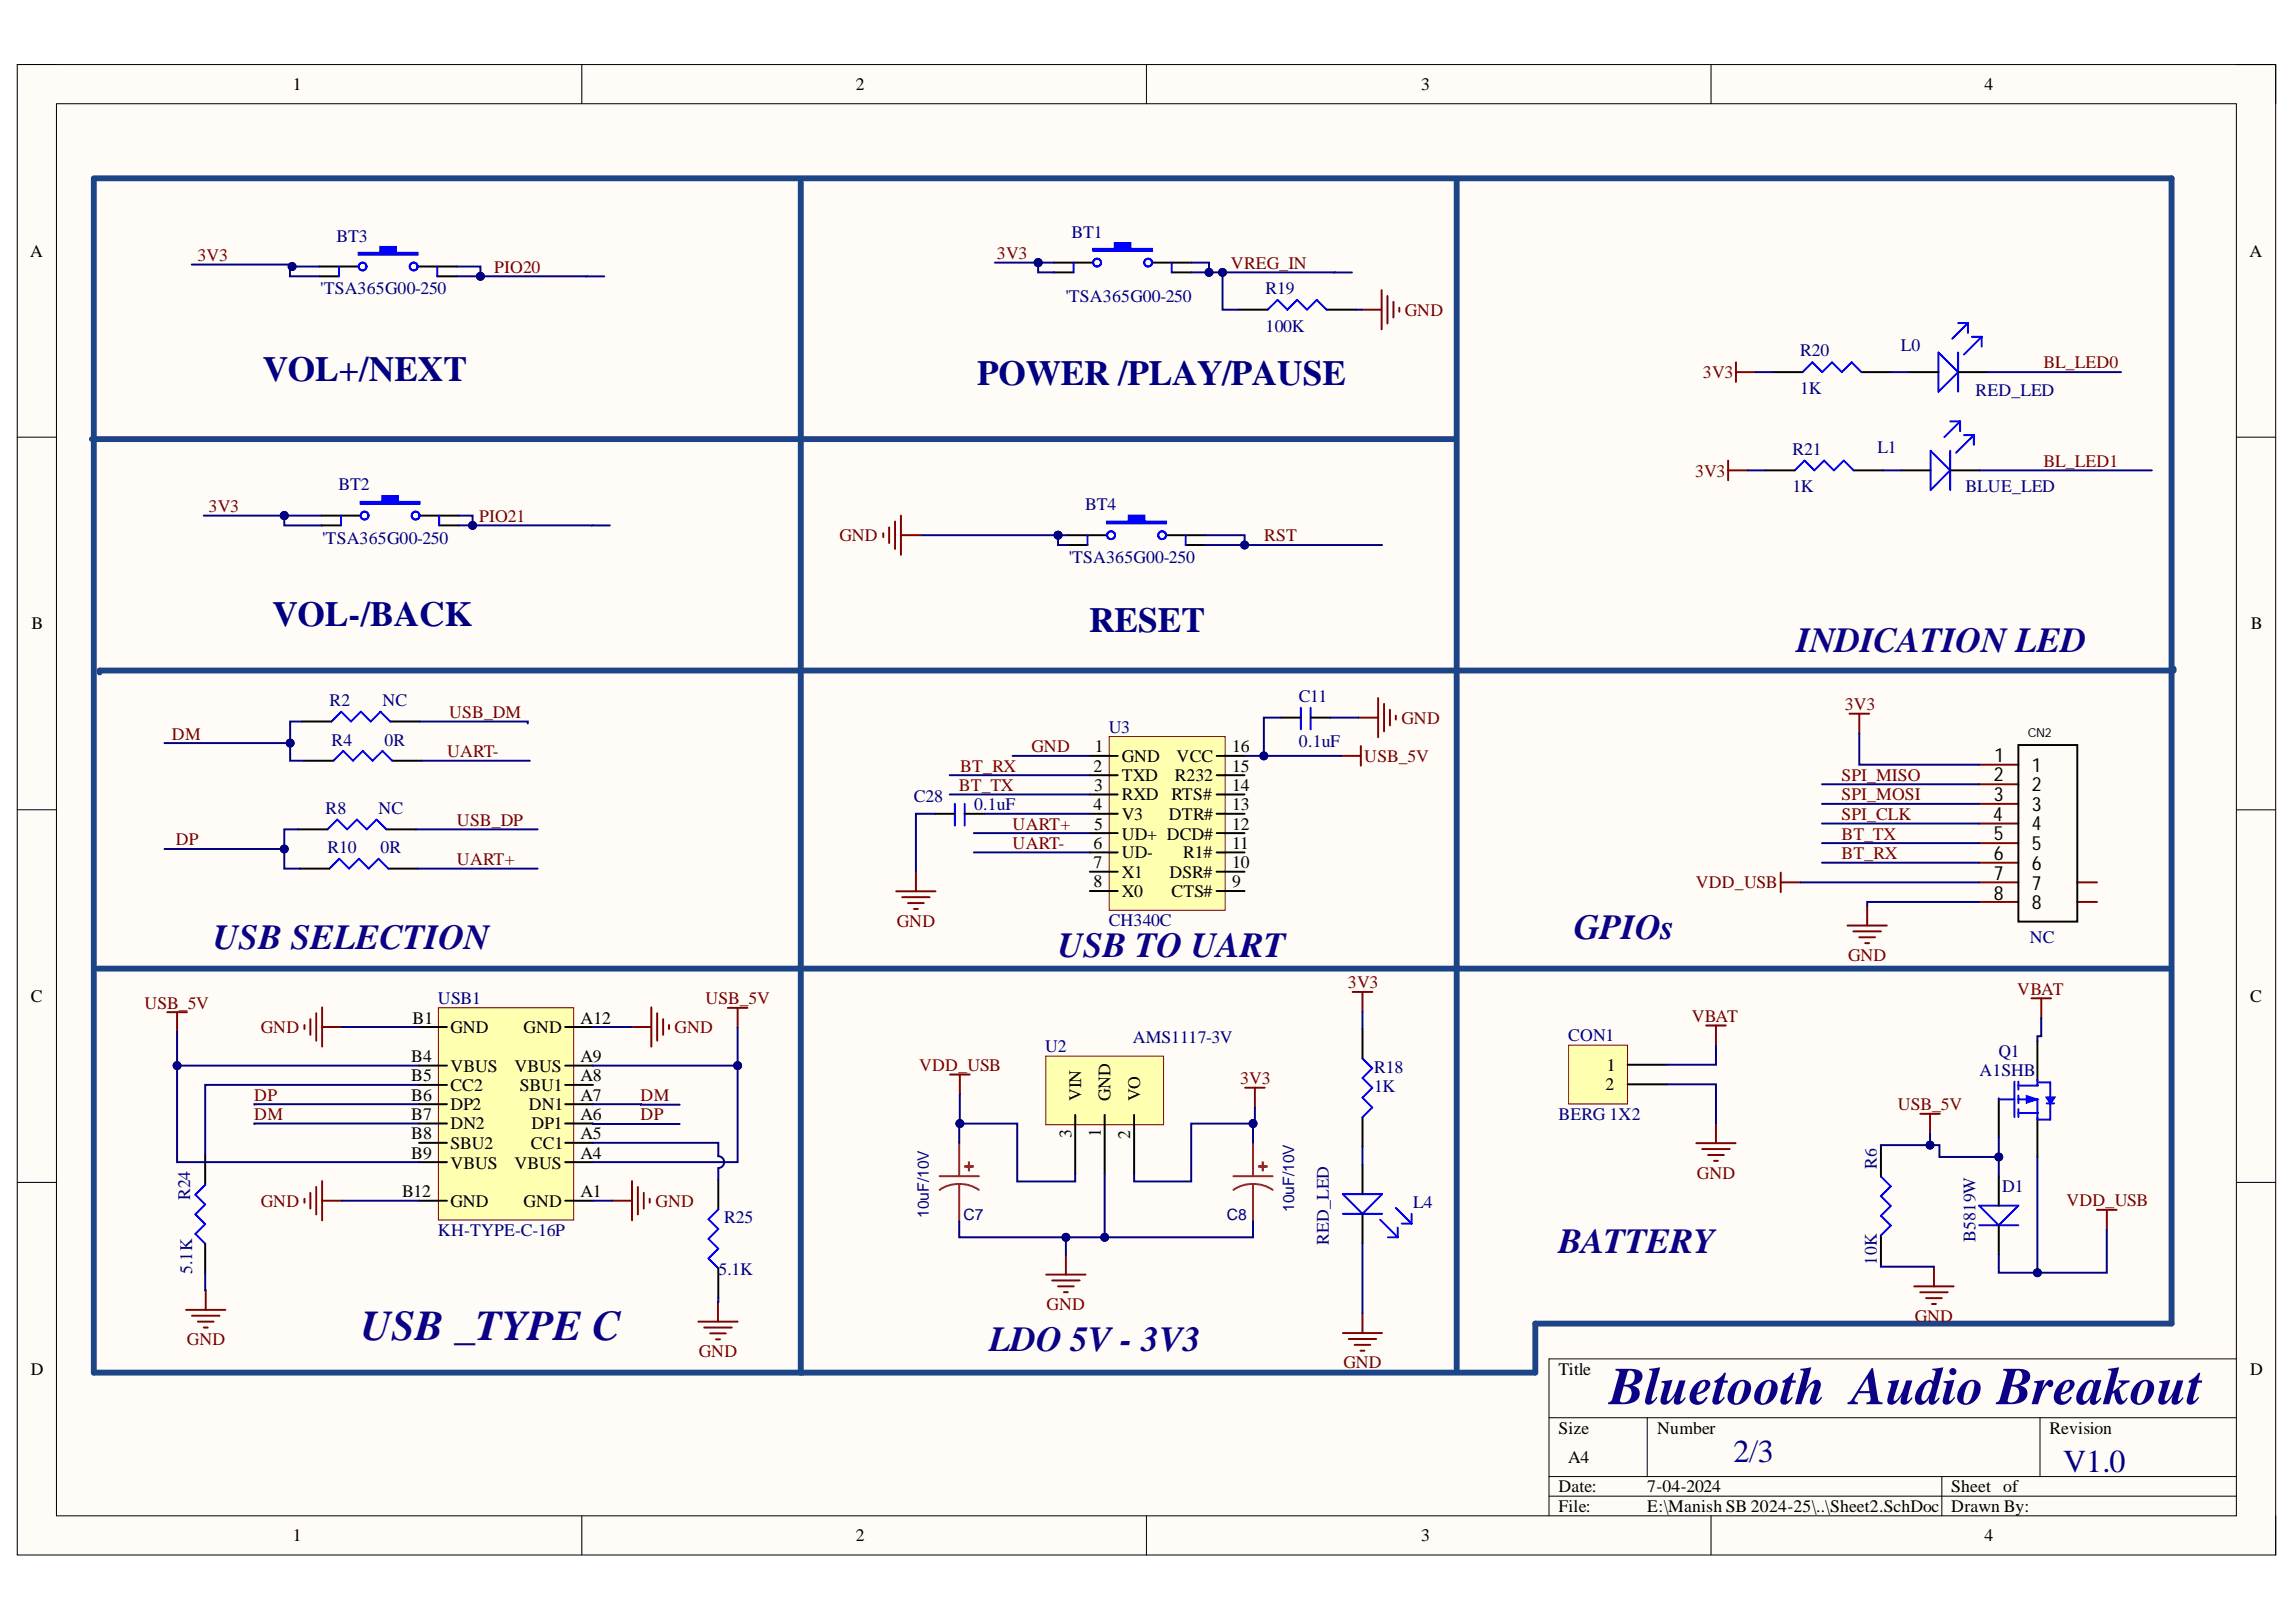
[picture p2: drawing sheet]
<svg xmlns="http://www.w3.org/2000/svg" width="297mm" height="210mm" viewBox="0 0 297 210" stroke-linecap="round" stroke-linejoin="round" font-family="sans-serif">
<defs><g id="words">
<text font-size="6.8" fill="#0c0087" x="208.2" y="181.7">Bluetooth Audio Breakout</text>
<text font-size="5.5" fill="#0c0087" x="46.7" y="173.4">USB _TYPE C</text>
<g font-size="4.6" fill="#000080">
<text x="34" y="49.3">VOL+/NEXT</text>
<text x="126.4" y="49.8">POWER /PLAY/PAUSE</text>
<text x="35.3" y="81">VOL-/BACK</text>
<text x="140.9" y="81.8">RESET</text>
</g>
<g font-size="4.6" fill="#0c0087">
<text x="232.4" y="84.3">INDICATION LED</text>
<text x="27.6" y="122.8">USB SELECTION</text>
<text x="136.8" y="123.8">USB TO UART</text>
<text x="203.6" y="121.6">GPIOs</text>
<text x="201.6" y="162.2">BATTERY</text>
<text x="128" y="174.9">LDO 5V - 3V3</text>
</g>
<g font-size="4.1" fill="#000080">
<text x="224.3" y="189.2">2/3</text>
<text x="266.9" y="190.5">V1.0</text>
</g>
<g font-size="2.5">
<text x="257.9" y="101.1">2</text>
<text x="258" y="98.6">1</text>
<text x="262.8" y="99.9">1</text>
<text x="257.9" y="106.2">4</text>
<text x="257.9" y="103.7">3</text>
<text x="262.8" y="102.4">2</text>
<text x="262.8" y="104.9">3</text>
<text x="262.8" y="107.5">4</text>
<text x="257.9" y="108.7">5</text>
<text x="257.9" y="111.3">6</text>
<text x="257.9" y="113.9">7</text>
<text x="262.8" y="110">5</text>
<text x="262.8" y="112.6">6</text>
<text x="257.9" y="116.4">8</text>
<text x="262.8" y="115.1">7</text>
<text x="262.8" y="117.7">8</text>
</g>
<g font-size="2.3">
<text x="37.9" y="11.7">1</text>
<text x="110.7" y="11.7">2</text>
<text x="183.9" y="11.7">3</text>
<text x="256.8" y="11.7">4</text>
<text x="3.9" y="33.3">A</text>
<text x="291" y="33.3">A</text>
<text x="4.1" y="81.4">B</text>
<text x="291.2" y="81.4">B</text>
<text x="141.5" y="99.9">2</text>
<text x="141.7" y="97.3">1</text>
<text x="145.1" y="98.6">GND</text>
<text x="145.1" y="101.1">TXD</text>
<text x="152" y="101.1">R232</text>
<text x="152.2" y="98.6">VCC</text>
<text x="159.4" y="99.9">15</text>
<text x="159.4" y="97.3">16</text>
<text x="141.5" y="104.8">4</text>
<text x="141.6" y="102.3">3</text>
<text x="141.6" y="107.4">5</text>
<text x="145.1" y="103.6">RXD</text>
<text x="145.1" y="106.1">V3</text>
<text x="151.2" y="106.1">DTR#</text>
<text x="151.5" y="103.6">RTS#</text>
<text x="159.4" y="107.4">12</text>
<text x="159.4" y="104.8">13</text>
<text x="159.4" y="102.3">14</text>
<text x="141.5" y="109.8">6</text>
<text x="141.5" y="112.4">7</text>
<text x="145.1" y="108.6">UD+ DCD#</text>
<text x="145.1" y="111.1">UD-</text>
<text x="145.1" y="113.6">X1</text>
<text x="151.3" y="113.6">DSR#</text>
<text x="153.1" y="111.1">R1#</text>
<text x="159.4" y="112.4">10</text>
<text x="159.4" y="109.8">11</text>
<text x="141.5" y="114.8">8</text>
<text x="145.1" y="116.1">X0</text>
<text x="151.5" y="116.1">CTS#</text>
<text x="159.4" y="114.8">9</text>
<text x="4" y="129.7">C</text>
<text x="291.1" y="129.7">C</text>
<text x="53.2" y="137.5">B4</text>
<text x="53.4" y="132.5">B1</text>
<text x="58.3" y="133.7">GND</text>
<text x="67.7" y="133.7">GND</text>
<text x="75.1" y="137.5">A9</text>
<text x="75.1" y="132.5">A12</text>
<text x="53.2" y="139.9">B5</text>
<text x="53.2" y="142.4">B6</text>
<text x="58.3" y="138.7">VBUS</text>
<text x="58.3" y="141.2">CC2</text>
<text x="58.3" y="143.7">DP2</text>
<text x="66.6" y="138.7">VBUS</text>
<text x="67.2" y="141.2">SBU1</text>
<text x="68.4" y="143.7">DN1</text>
<text x="75.1" y="142.4">A7</text>
<text x="75.1" y="139.9">A8</text>
<text x="139.9" y="142.5" transform="rotate(-90 139.9 142.5)">VIN</text>
<text x="143.7" y="142.5" transform="rotate(-90 143.7 142.5)">GND</text>
<text x="147.5" y="142.5" transform="rotate(-90 147.5 142.5)">VO</text>
<text x="207.7" y="141.1">2</text>
<text x="207.9" y="138.5">1</text>
<text x="53.2" y="144.9">B7</text>
<text x="53.2" y="147.4">B8</text>
<text x="53.2" y="150">B9</text>
<text x="58.3" y="146.2">DN2</text>
<text x="58.3" y="148.7">SBU2</text>
<text x="68.7" y="148.7">CC1</text>
<text x="68.8" y="146.2">DP1</text>
<text x="75.1" y="150">A4</text>
<text x="75.1" y="147.4">A5</text>
<text x="75.1" y="144.9">A6</text>
<text x="138.6" y="147.3" transform="rotate(-90 138.6 147.3)">3</text>
<text x="142.4" y="147.2" transform="rotate(-90 142.4 147.2)">1</text>
<text x="146.2" y="147.3" transform="rotate(-90 146.2 147.3)">2</text>
<text x="52" y="154.9">B12</text>
<text x="58.3" y="151.2">VBUS</text>
<text x="66.6" y="151.2">VBUS</text>
<text x="75.1" y="154.9">A1</text>
<text x="58.3" y="156.2">GND</text>
<text x="67.7" y="156.2">GND</text>
<text x="4" y="177.9">D</text>
<text x="201.6" y="177.9">Title</text>
<text x="291.1" y="177.9">D</text>
<text x="201.6" y="185.5">Size</text>
<text x="214.4" y="185.5">Number</text>
<text x="265.1" y="185.5">Revision</text>
<text x="202.9" y="189.3">A4</text>
<text x="201.6" y="193.1">Date:</text>
<text x="201.6" y="195.7">File:</text>
<text x="213.1" y="193.1">7-04-2024</text>
<text x="213.1" y="195.7">E:\Manish SB 2024-25\..\Sheet2.SchDoc</text>
<text x="252.4" y="193.1">Sheet of</text>
<text x="252.4" y="195.7">Drawn By:</text>
<text x="37.9" y="199.5">1</text>
<text x="110.7" y="199.5">2</text>
<text x="183.9" y="199.5">3</text>
<text x="256.8" y="199.5">4</text>
</g>
<g font-size="2.3" fill="#800000">
<text x="25.5" y="33.8">3V3</text>
<text x="63.9" y="35.3">PIO20</text>
<text x="129" y="33.5">3V3</text>
<text x="159.2" y="34.8">VREG_IN</text>
<text x="181.7" y="40.9">GND</text>
<text x="264.4" y="47.6">BL_LED0</text>
<text x="220.3" y="48.9">3V3</text>
<text x="219.3" y="61.7">3V3</text>
<text x="264.4" y="60.4">BL_LED1</text>
<text x="27" y="66.2">3V3</text>
<text x="62" y="67.5">PIO21</text>
<text x="108.6" y="70">GND</text>
<text x="163.6" y="70">RST</text>
<text x="22.2" y="95.7">DM</text>
<text x="58.1" y="92.9">USB_DM</text>
<text x="181.3" y="93.7">GND</text>
<text x="238.7" y="91.9">3V3</text>
<text x="57.8" y="98">UART-</text>
<text x="124.2" y="99.9">BT_RX</text>
<text x="133.5" y="97.3">GND</text>
<text x="176.5" y="98.6">USB_5V</text>
<text x="238.2" y="101">SPI_MISO</text>
<text x="59.1" y="106.9">USB_DP</text>
<text x="124.1" y="102.3">BT_TX</text>
<text x="131" y="107.4">UART+</text>
<text x="238.2" y="103.6">SPI_MOSI</text>
<text x="238.2" y="106.1">SPI_CLK</text>
<text x="22.7" y="109.4">DP</text>
<text x="59.1" y="111.9">UART+</text>
<text x="131" y="109.8">UART-</text>
<text x="238.2" y="108.6">BT_TX</text>
<text x="238.2" y="111.2">BT_RX</text>
<text x="116" y="120">GND</text>
<text x="219.4" y="115">VDD_USB</text>
<text x="239.1" y="124.4">GND</text>
<text x="18.7" y="130.5">USB_5V</text>
<text x="91.3" y="129.9">USB_5V</text>
<text x="174.4" y="127.9">3V3</text>
<text x="261" y="128.7">VBAT</text>
<text x="33.7" y="133.7">GND</text>
<text x="87.3" y="133.7">GND</text>
<text x="218.9" y="132.2">VBAT</text>
<text x="32.9" y="142.4">DP</text>
<text x="82.9" y="142.4">DM</text>
<text x="118.9" y="138.5">VDD_USB</text>
<text x="160.4" y="140.3">3V3</text>
<text x="245.5" y="143.6">USB_5V</text>
<text x="32.9" y="145">DM</text>
<text x="82.9" y="145">DP</text>
<text x="219.5" y="152.6">GND</text>
<text x="33.7" y="156.2">GND</text>
<text x="84.8" y="156.2">GND</text>
<text x="267.3" y="156.1">VDD_USB</text>
<text x="135.4" y="169.6">GND</text>
<text x="247.7" y="171.1">GND</text>
<text x="24.2" y="174.1">GND</text>
<text x="90.4" y="175.6">GND</text>
<text x="173.8" y="177.1">GND</text>
</g>
<g font-size="2.3" fill="#000080">
<text x="43.6" y="31.3">BT3</text>
<text x="138.6" y="30.8">BT1</text>
<text x="41.4" y="38.1">'TSA365G00-250</text>
<text x="137.8" y="39.1">'TSA365G00-250</text>
<text x="163.7" y="38.1">R19</text>
<text x="163.7" y="42.9">100K</text>
<text x="232.9" y="46.1">R20</text>
<text x="245.9" y="45.5">L0</text>
<text x="232.9" y="50.9">1K</text>
<text x="255.6" y="51.3">RED_LED</text>
<text x="231.9" y="58.9">R21</text>
<text x="242.9" y="58.6">L1</text>
<text x="43.8" y="63.4">BT2</text>
<text x="140.4" y="66">BT4</text>
<text x="231.9" y="63.7">1K</text>
<text x="254.3" y="63.7">BLUE_LED</text>
<text x="41.7" y="70.4">'TSA365G00-250</text>
<text x="138.3" y="72.9">'TSA365G00-250</text>
<text x="42.6" y="91.4">R2</text>
<text x="49.5" y="91.4">NC</text>
<text x="143.4" y="94.9">U3</text>
<text x="168" y="90.9">C11</text>
<text x="42.9" y="96.5">R4</text>
<text x="49.7" y="96.5">0R</text>
<text x="168" y="96.7">0.1uF</text>
<text x="42.1" y="105.3">R8</text>
<text x="49" y="105.3">NC</text>
<text x="118.2" y="103.8">C28</text>
<text x="126" y="104.8">0.1uF</text>
<text x="42.4" y="110.4">R10</text>
<text x="49.2" y="110.4">0R</text>
<text x="143.4" y="119.9">CH340C</text>
<text x="262.6" y="122.1">NC</text>
<text x="56.7" y="129.9">USB1</text>
<text x="135.2" y="136.2">U2</text>
<text x="146.6" y="134.9">AMS1117-3V</text>
<text x="202.9" y="134.7">CON1</text>
<text x="258.5" y="136.8">Q1</text>
<text x="177.8" y="138.8">R18</text>
<text x="177.8" y="141.3">1K</text>
<text x="256.1" y="139.2">A1SHB</text>
<text x="201.6" y="144.9">BERG 1X2</text>
<text x="24.6" y="155.3" transform="rotate(-90 24.6 155.3)">R24</text>
<text x="242.8" y="151.2" transform="rotate(-90 242.8 151.2)">R6</text>
<text x="259" y="154.3">D1</text>
<text x="56.7" y="159.9">KH-TYPE-C-16P</text>
<text x="93.7" y="158.3">R25</text>
<text x="171.9" y="161.1" transform="rotate(-90 171.9 161.1)">RED_LED</text>
<text x="182.8" y="156.4">L4</text>
<text x="255.6" y="160.7" transform="rotate(-90 255.6 160.7)">B5819W</text>
<text x="24.9" y="164.9" transform="rotate(-90 24.9 164.9)">5.1K</text>
<text x="92.9" y="165">5.1K</text>
<text x="242.8" y="163.6" transform="rotate(-90 242.8 163.6)">10K</text>
</g>
<g font-size="2" fill="#000080">
<text x="120.2" y="157.6" transform="rotate(-90 120.2 157.6)">10uF/10V</text>
<text x="124.7" y="157.9">C7</text>
<text x="158.7" y="157.9">C8</text>
<text x="167.4" y="156.8" transform="rotate(-90 167.4 156.8)">10uF/10V</text>
</g>
<text font-size="1.6" x="262.3" y="95.4">CN2</text>
</g></defs>
<path d="M2.2 8.4h292.2v192.8h-292.2z" fill-rule="evenodd" fill="#fffcf8"/>
<path d="M2.2 8.4h292.2v192.8h-292.2z" fill="none" stroke="#000" stroke-width=".13"/>
<path d="M7.3 13.4h282v182.8h-282z" fill-rule="evenodd" fill="#fffcf8"/>
<g fill="none" stroke="#000" stroke-width=".13">
<path d="M2.2 8.3h5.1M7.3 13.4h282v182.8h-282zM75.3 8.3v5.1M148.3 8.3v5.1M221.4 8.4v5M289.3 8.4h5.1v5M2.2 56.6h5.1M289.3 56.6h5.1M2.2 104.8h5.1M289.3 104.8h5.1M2.2 153h5.1M289.3 153h5.1"/>
<path d="M289.3 175.9h-88.9v20.3M75.3 196.2v5M148.3 196.2v5M200.4 183.5h88.9M200.4 191.1h88.9M200.4 193.6h88.9M213.1 183.5v7.6M221.4 196.2v5M251.2 191.1v5.1M263.9 183.5v7.6M294.4 196.2v5"/>
</g>
<g fill="none" stroke="#800000" stroke-width=".25">
<path d="M39.4 132.7v.5M40.1 131.9v2M40.9 131.1v3.6M41.7 132.9h2.5M41.7 130.4v5M81.7 132.9h2.6M84.3 130.4v5M85 131.1v3.6M85.8 131.9v2M86.6 132.7v.5M39.4 155.1v.5M40.1 154.4v2"/>
<path d="M40.9 153.6v3.6M41.7 155.4h2.5M41.7 152.8v5.1M79.2 155.4h2.6M81.8 152.8v5.1M82.5 153.6v3.6M83.3 154.4v2M84.1 155.1v.5"/>
</g>
<path d="M56.7 130.4h17.5v27.5h-17.5z" fill-rule="evenodd" fill="#ffffb0"/>
<path d="M56.7 130.4h17.5v27.5h-17.5z" fill="none" stroke="#800000" stroke-width=".13"/>
<g fill="none" stroke="#000" stroke-width=".25">
<path d="M54.2 132.9h3.6M54.2 137.9h3.6M73.1 132.9h3.6M73.1 137.9h3.6M26.5 149.5v3.8M54.2 140.4h3.6M54.2 142.9h3.6M54.2 145.4h3.6M54.2 147.9h3.6M54.2 150.4h3.6M54.2 155.4h3.6M73.1 140.4h3.6"/>
<path d="M73.1 142.9h3.6M73.1 145.4h3.6M73.1 147.9h3.6M73.1 150.4h3.6M73.1 155.4h3.6M92.9 152.7v3.8M26.5 161v3.8M92.9 164.1v3.8"/>
</g>
<path d="M26.5 153.3l-1.2 1.3 1.2 1.3-1.2 1.2 1.2 1.3-1.2 1.3 1.2 1.3M92.9 156.5l-1.2 1.3 1.2 1.3-1.2 1.2 1.2 1.3-1.2 1.3 1.2 1.2" fill="none" stroke="#00f" stroke-width=".25"/>
<g fill="none" stroke="#800000" stroke-width=".25">
<path d="M21.6 131h2.6M22.9 131v2.5M94.2 130.4h2.5M95.4 130.4v2.6M161.1 140.8h2.5M162.3 140.8v2.5M24.1 169.5h5.1M24.8 170.3h3.6M25.6 171h2M26.4 171.8h.5M26.6 167v2.5M90.3 171h5.1"/>
<path d="M91.1 171.8h3.6M91.9 172.6h2M92.6 173.3h.5M92.9 168.5v2.5M135.4 164.9h5M136.1 165.7h3.6M136.9 166.5h2M137.6 167.2h.6M137.9 162.4v2.5"/>
</g>
<path d="M135.3 136.7h15.2v8.9h-15.2z" fill-rule="evenodd" fill="#ffffb0"/>
<path d="M135.3 136.7h15.2v8.9h-15.2z" fill="none" stroke="#800000" stroke-width=".13"/>
<path d="M139.1 144.3v7.6M142.9 144.3v7.6M146.7 144.3v7.6" fill="none" stroke="#000" stroke-width=".25"/>
<path d="M122.9 139.1h2.5M124.2 139.1v2.5" fill="none" stroke="#800000" stroke-width=".25"/>
<path d="M125.3 150.4l.1 1.1z" fill-rule="evenodd" fill="#8d2323"/>
<path d="M125.3 150.4l.1 1.1z" fill="none" stroke="#8d2323" stroke-width=".25"/>
<path d="M124.9 150.9l1 .1z" fill-rule="evenodd" fill="#8d2323"/>
<path d="M121.6 152.2h5M124.1 153.2a4.2 4.2 0 0 1 2.5 .8M124.1 153.2a4.1 4.1 0 0 0-2.5 .8M124.1 147.9v4.3M124.1 153.2v4.8M124.9 150.9l1 .1z" fill="none" stroke="#8d2323" stroke-width=".25"/>
<path d="M163.4 150.4v1.1z" fill-rule="evenodd" fill="#8d2323"/>
<path d="M163.4 150.4v1.1z" fill="none" stroke="#8d2323" stroke-width=".25"/>
<path d="M162.9 150.9l1 .1z" fill-rule="evenodd" fill="#8d2323"/>
<path d="M159.6 152.2h5M162.1 153.2a4.2 4.2 0 0 1 2.5 .8M162.1 153.2a4.1 4.1 0 0 0-2.5 .8M162.1 147.9v4.3M162.1 153.2v4.8M162.9 150.9l1 .1z" fill="none" stroke="#8d2323" stroke-width=".25"/>
<g fill="none" stroke="#800000" stroke-width=".25">
<path d="M239.3 92.4h2.5M240.5 92.4v2.5M230.4 112.9v2.6M230.4 114.2h2.5M239 119.8h5.1M241.6 117.2v2.6M220.7 132.7h2.6M222 132.7v2.6M239.8 120.5h3.5M240.5 121.3h2.1M241.3 122.1h.5M219.5 147.9h5"/>
<path d="M220.2 148.7h3.6M221 149.5h2M221.7 150.2h.6M222 145.4v2.5"/>
</g>
<path d="M256 99h5.1M256 101.5h5.1M256 104h5.1M256 106.6h5.1M256 109.1h5.1M256 111.6h5.1M256 114.2h5.1M256 116.7h5.1M268.7 114.2h2.6M268.7 116.7h2.6" fill="none" stroke="#800" stroke-width=".25"/>
<path d="M261.1 96.4h7.6v22.9h-7.6z" fill="none" stroke="#000" stroke-width=".25"/>
<path d="M143.5 95.3h15v22.5h-15z" fill-rule="evenodd" fill="#ffffb0"/>
<path d="M143.5 95.3h15v22.5h-15z" fill="none" stroke="#800000" stroke-width=".13"/>
<g fill="none" stroke="#000" stroke-width=".25">
<path d="M41.3 34.5h5.1M54 34.5h5.1M141 97.8h3.6M157.4 97.8h3.6M165.8 92.9h2.5M169.6 92.9h2.5M121 105.3h2.5M124.8 105.3h2.5M141 100.3h3.6M141 102.8h3.6M141 105.3h3.6M141 107.8h3.6"/>
<path d="M141 110.3h3.6M141 112.8h3.6M141 115.3h3.6M157.4 100.3h3.6M157.4 102.8h3.6M157.4 105.3h3.6M157.4 107.8h3.6M157.4 110.3h3.6M157.4 112.8h3.6M157.4 115.3h3.6"/>
</g>
<path d="M173.5 97.8h2.6M175.8 92.9h2.5M176.1 96.6v2.5M178.3 90.3v5.1M179.1 91.1v3.5M179.8 91.9v2M180.6 92.6v.5M116 115.3h5M116.7 116.1h3.6M117.5 116.9h2M118.2 117.6h.5M118.5 112.8v2.5" fill="none" stroke="#800000" stroke-width=".25"/>
<path d="M168.3 91.6v2.8M169.6 91.6v2.8M123.5 104v2.8M124.8 104v2.8" fill="none" stroke="#00f" stroke-width=".25"/>
<path d="M46.4 32.7h2.8v-.7h2v.7h2.8v.3h-7.6z" fill-rule="evenodd" fill="#00f"/>
<g fill="none" stroke="#00f" stroke-width=".25">
<path d="M43.9 34.5v1.3M46.4 32.7h2.8v-.7h2v.7h2.8v.3h-7.6zM56.6 34.5v1.3"/>
<circle cx="46.9" cy="34.5" r=".51"/>
<circle cx="53.5" cy="34.5" r=".51"/>
</g>
<path d="M41.3 35.8h2.6M56.6 35.8h2.5M41.6 66.7h5.1M54.3 66.7h5.1" fill="none" stroke="#000" stroke-width=".25"/>
<path d="M46.7 64.9h2.8v-.7h2v.7h2.8v.3h-7.6z" fill-rule="evenodd" fill="#00f"/>
<g fill="none" stroke="#00f" stroke-width=".25">
<path d="M44.1 66.7v1.3M46.7 64.9h2.8v-.7h2v.7h2.8v.3h-7.6zM56.8 66.7v1.3"/>
<circle cx="47.2" cy="66.7" r=".51"/>
<circle cx="53.8" cy="66.7" r=".51"/>
</g>
<path d="M136.3 34h5.1M149 34h5.1M41.6 68h2.5M56.8 68h2.6" fill="none" stroke="#000" stroke-width=".25"/>
<path d="M141.4 32.2h2.8v-.8h2.1v.8h2.7v.3h-7.6z" fill-rule="evenodd" fill="#00f"/>
<g fill="none" stroke="#00f" stroke-width=".25">
<path d="M138.9 34v1.3M141.4 32.2h2.8v-.8h2.1v.8h2.7v.3h-7.6zM151.6 34v1.3"/>
<circle cx="141.9" cy="34" r=".51"/>
<circle cx="148.5" cy="34" r=".51"/>
</g>
<path d="M136.3 35.3h2.6M151.6 35.3h2.5M138.2 69.3h5M150.9 69.3h5" fill="none" stroke="#000" stroke-width=".25"/>
<path d="M143.2 67.5h2.8v-.8h2.1v.8h2.8v.2h-7.7z" fill-rule="evenodd" fill="#00f"/>
<g fill="none" stroke="#00f" stroke-width=".25">
<path d="M164 40.1l1.3-1.3 1.2 1.3 1.3-1.3 1.3 1.3 1.3-1.3 1.2 1.3M233.2 48.2l1.3-1.3 1.2 1.3 1.3-1.3 1.3 1.3 1.3-1.3 1.2 1.3M249.8 58.3l2.5 2.6-2.5 2.5zM250.8 45.6l2.5 2.6-2.5 2.5zM252.3 58.3v5.1M252.3 54.5h1.3M253.3 45.6v5.1M253.3 41.8h1.3M253.6 54.5l-2.1 2.1M253.6 54.5v1.3M254.1 56.3h1.3M254.6 41.8l-2 2"/>
<path d="M254.6 41.8v1.3M255.1 43.6h1.3M255.4 56.3l-2.3 2.3M255.4 56.3v1.3M256.4 43.6l-2.3 2.3M256.4 43.6v1.3M140.7 69.3v1.2M143.2 67.5h2.8v-.8h2.1v.8h2.8v.2h-7.7zM153.4 69.3v1.2M232.2 60.9l1.3-1.3 1.2 1.3 1.3-1.3 1.3 1.3 1.2-1.3 1.3 1.3M176.3 137l1.2 1.2-1.2 1.3 1.2 1.3-1.2 1.2 1.2 1.3-1.2 1.3M260.6 140v4.5"/>
<path d="M261.1 140v1M173.7 154.5h5.1l-2.5 2.6zM173.7 157.1h5.1M178.5 157.8l2.3 2.3M180.6 156.3l2 2M180.8 158.9v1.2M181.4 158.3h1.2M182.6 157.1v1.2M243.3 152.3l1.3 1.2-1.3 1.3 1.3 1.3-1.3 1.2 1.3 1.3-1.3 1.3M256 156h5.1l-2.5 2.6zM256 158.6h5.1M258.6 142.3h2"/>
<path d="M261.1 140.5h2.6M261.1 142.3h2.6M261.1 144h2.6M261.1 141.8v1M261.1 143.5v1M179.6 160.1h1.2"/>
<circle cx="143.7" cy="69.3" r=".51"/>
<circle cx="150.3" cy="69.3" r=".51"/>
</g>
<g fill="none" stroke="#000" stroke-width=".25">
<path d="M160.2 40.1h3.8M171.6 40.1h3.8M229.4 48.2h3.8M240.8 48.2h3.8M247 48.2h3.8M253.3 48.2h3.8M138.2 70.5h2.5M153.4 70.5h2.5M228.4 60.9h3.8M239.8 60.9h3.8M246 60.9h3.8M252.3 60.9h3.8"/>
<path d="M176.3 133.2v3.8M263.6 134.7v5.1M176.3 144.6v3.8M176.3 150.7v3.8M176.3 157.1v3.8M243.3 148.4v3.9M243.3 159.9v3.8M258.6 142.1v5.1M258.6 152.2v3.8M258.6 158.6v3.8M263.6 144.6v5.1"/>
</g>
<g fill="none" stroke="#800000" stroke-width=".25">
<path d="M178.7 37.5v5.1M179.5 38.3v3.6M180.3 39.1v2M181 39.8v.5M176.2 40.1h2.5M223.6 59.6v2.5M224.6 46.9v2.5M224.6 48.2h2.5M223.6 60.9h2.5M175 128.4h2.5M176.3 128.4v2.5M262.8 129.2h2.5"/>
<path d="M264.1 129.2v2.5M248.4 144.1h2.6M249.7 144.1v2.6M173.7 172.5h5.1M174.5 173.3h3.5M175.3 174h2M176 174.8h.5M176.3 170v2.5M247.7 166.5h5M248.4 167.2h3.6M249.2 168h2M249.9 168.8h.6"/>
<path d="M250.2 163.9v2.6"/>
</g>
<path d="M12.1 23.1h268.8v148.2h-82.3v6.3h-186.5v-154.3M103.6 23.6v154M188.5 23.3v153.8M11.9 56.8h176.3M281.2 86.5v.3h-268.3v.2M12.6 125.3h268.1" fill="none" stroke="#1c4587" stroke-width=".76"/>
<path d="M262.1 141.8l1.6 .5-1.6 .5z" fill="#00f"/>
<path d="M262.1 141.8l1.6 .5-1.6 .5z" fill="none" stroke="#00f" stroke-width=".13"/>
<path d="M263.6 139.7v.8M263.6 142.4v2.5M264.8 142.8h.5M265.2 140.1v2M265.2 142.9v2" fill="none" stroke="#00f" stroke-width=".25"/>
<path d="M264.8 142h1l-.5 .8z" fill="#00f"/>
<path d="M263.7 144.9h1.5M263.7 140.1h1.5M264.8 142h1l-.5 .8zM265.2 142.8h.6" fill="none" stroke="#00f" stroke-width=".25"/>
<path d="M271.3 156.6h2.5M272.6 156.6v2.5" fill="none" stroke="#800000" stroke-width=".25"/>
<path d="M202.9 135.3h7.7v7.6h-7.7z" fill-rule="evenodd" fill="#ffffb0"/>
<path d="M202.9 135.3h7.7v7.6h-7.7z" fill="none" stroke="#800000" stroke-width=".13"/>
<path d="M210.6 137.8h5M210.6 140.3h5" fill="none" stroke="#000" stroke-width=".25"/>
<path d="M22.9 133.5v4.4h31.3M44.2 132.9h10M76.7 132.9h5M44.2 155.4h10M54.2 142.9l-21.3 .1M54.2 145.4l-21.3 .1M76.7 145.4l11.2 .1M76.7 142.9l11.2 .1M76.7 155.4h2.5" fill="none" stroke="#000080" stroke-width=".25"/>
<circle cx="22.9" cy="137.9" r=".51" fill="#000080"/>
<circle cx="22.9" cy="137.9" r=".51" fill="none" stroke="#000080" stroke-width=".13"/>
<path d="M22.9 137.9v12.5h31.3" fill="none" stroke="#000080" stroke-width=".25"/>
<circle cx="22.9" cy="137.9" r=".51" fill="#000080"/>
<circle cx="22.9" cy="137.9" r=".51" fill="none" stroke="#000080" stroke-width=".13"/>
<path d="M95.4 133v4.9h-18.7" fill="none" stroke="#000080" stroke-width=".25"/>
<circle cx="95.4" cy="137.9" r=".51" fill="#000080"/>
<circle cx="95.4" cy="137.9" r=".51" fill="none" stroke="#000080" stroke-width=".13"/>
<path d="M95.4 137.9v12.5h-18.7" fill="none" stroke="#000080" stroke-width=".25"/>
<circle cx="95.4" cy="137.9" r=".51" fill="#000080"/>
<circle cx="95.4" cy="137.9" r=".51" fill="none" stroke="#000080" stroke-width=".13"/>
<path d="M54.2 140.4h-27.7v9.1M76.7 147.9h16.2v1.7a.76 .76 0 0 1 .8 .8 .76 .76 0 0 1-.8 .8v1.5M162.1 145.4v2.5M26.5 164.8v2.2h.1M92.9 167.9v.6" fill="none" stroke="#000080" stroke-width=".25"/>
<circle cx="162.1" cy="145.4" r=".51" fill="#000080"/>
<circle cx="162.1" cy="145.4" r=".51" fill="none" stroke="#000080" stroke-width=".13"/>
<path d="M240.5 94.9v4.1h15.5M232.9 114.2h23.1M235.7 101.5h20.3M235.7 104h20.3M235.7 106.6h20.3M235.7 109.1h20.3M235.7 111.6h20.3M256 116.7h-14.4v.5M124.2 141.6v3.8M215.6 140.3h6.4v5.1" fill="none" stroke="#000080" stroke-width=".25"/>
<circle cx="124.2" cy="145.4" r=".51" fill="#000080"/>
<circle cx="124.2" cy="145.4" r=".51" fill="none" stroke="#000080" stroke-width=".13"/>
<path d="M165.8 92.9h-2.3v4.9M172.1 92.9h3.7M222 135.3v2.5h-6.4" fill="none" stroke="#000080" stroke-width=".25"/>
<circle cx="163.5" cy="97.8" r=".51" fill="#000080"/>
<circle cx="163.5" cy="97.8" r=".51" fill="none" stroke="#000080" stroke-width=".13"/>
<path d="M131 97.8h10M121 105.3h-2.5v7.5M122.9 102.8h18.1M122.9 100.3h18.1M126 107.8h15M126 110.3h15M127.3 105.3h13.7M124.1 147.9v-2.5h7.5v7.5h7.5v-1" fill="none" stroke="#000080" stroke-width=".25"/>
<circle cx="124.2" cy="145.4" r=".51" fill="#000080"/>
<circle cx="124.2" cy="145.4" r=".51" fill="none" stroke="#000080" stroke-width=".13"/>
<path d="M162.3 143.3v2.1h-8.2v7.5h-7.4v-1" fill="none" stroke="#000080" stroke-width=".25"/>
<circle cx="162.1" cy="145.4" r=".51" fill="#000080"/>
<circle cx="162.1" cy="145.4" r=".51" fill="none" stroke="#000080" stroke-width=".13"/>
<path d="M162.1 158v2.1h-19.2" fill="none" stroke="#000080" stroke-width=".25"/>
<circle cx="142.9" cy="160.1" r=".51" fill="#000080"/>
<circle cx="142.9" cy="160.1" r=".51" fill="none" stroke="#000080" stroke-width=".13"/>
<path d="M137.9 160.1v2.3" fill="none" stroke="#000080" stroke-width=".25"/>
<circle cx="137.9" cy="160.1" r=".51" fill="#000080"/>
<circle cx="137.9" cy="160.1" r=".51" fill="none" stroke="#000080" stroke-width=".13"/>
<path d="M142.9 151.9v8.2h-18.8v-2.1" fill="none" stroke="#000080" stroke-width=".25"/>
<circle cx="137.9" cy="160.1" r=".51" fill="#000080"/>
<circle cx="137.9" cy="160.1" r=".51" fill="none" stroke="#000080" stroke-width=".13"/>
<circle cx="142.9" cy="160.1" r=".51" fill="#000080"/>
<circle cx="142.9" cy="160.1" r=".51" fill="none" stroke="#000080" stroke-width=".13"/>
<path d="M59.1 34.5h3.1v1.3" fill="none" stroke="#000080" stroke-width=".25"/>
<circle cx="62.2" cy="35.8" r=".51" fill="#000080"/>
<circle cx="62.2" cy="35.8" r=".51" fill="none" stroke="#000080" stroke-width=".13"/>
<path d="M59.4 66.7h1.7v1.3" fill="none" stroke="#000080" stroke-width=".25"/>
<circle cx="61.1" cy="68" r=".51" fill="#000080"/>
<circle cx="61.1" cy="68" r=".51" fill="none" stroke="#000080" stroke-width=".13"/>
<path d="M154.1 34h2.3v1.3" fill="none" stroke="#000080" stroke-width=".25"/>
<circle cx="156.4" cy="35.3" r=".51" fill="#000080"/>
<circle cx="156.4" cy="35.3" r=".51" fill="none" stroke="#000080" stroke-width=".13"/>
<path d="M134.3 34v1.3h2" fill="none" stroke="#000080" stroke-width=".25"/>
<circle cx="134.3" cy="34" r=".51" fill="#000080"/>
<circle cx="134.3" cy="34" r=".51" fill="none" stroke="#000080" stroke-width=".13"/>
<path d="M134.3 34h2" fill="none" stroke="#000080" stroke-width=".25"/>
<circle cx="134.3" cy="34" r=".51" fill="#000080"/>
<circle cx="134.3" cy="34" r=".51" fill="none" stroke="#000080" stroke-width=".13"/>
<path d="M128.7 34h5.6" fill="none" stroke="#000080" stroke-width=".25"/>
<circle cx="134.3" cy="34" r=".51" fill="#000080"/>
<circle cx="134.3" cy="34" r=".51" fill="none" stroke="#000080" stroke-width=".13"/>
<path d="M155.9 69.3h5.1v1.2" fill="none" stroke="#000080" stroke-width=".25"/>
<circle cx="161" cy="70.5" r=".51" fill="#000080"/>
<circle cx="161" cy="70.5" r=".51" fill="none" stroke="#000080" stroke-width=".13"/>
<path d="M158.2 35.3v4.8h2M175.4 40.1h.8" fill="none" stroke="#000080" stroke-width=".25"/>
<circle cx="158.2" cy="35.3" r=".51" fill="#000080"/>
<circle cx="158.2" cy="35.3" r=".51" fill="none" stroke="#000080" stroke-width=".13"/>
<path d="M26.4 66.7h10.4" fill="none" stroke="#000080" stroke-width=".25"/>
<circle cx="36.8" cy="66.7" r=".51" fill="#000080"/>
<circle cx="36.8" cy="66.7" r=".51" fill="none" stroke="#000080" stroke-width=".13"/>
<path d="M36.8 66.7v1.3h4.8" fill="none" stroke="#000080" stroke-width=".25"/>
<circle cx="36.8" cy="66.7" r=".51" fill="#000080"/>
<circle cx="36.8" cy="66.7" r=".51" fill="none" stroke="#000080" stroke-width=".13"/>
<path d="M36.8 66.7h4.8" fill="none" stroke="#000080" stroke-width=".25"/>
<circle cx="36.8" cy="66.7" r=".51" fill="#000080"/>
<circle cx="36.8" cy="66.7" r=".51" fill="none" stroke="#000080" stroke-width=".13"/>
<path d="M59.1 35.8h19.1M227.1 48.2h2.3M244.6 48.2h2.4M257.1 48.2h17.3M226.1 60.9h2.3M243.6 60.9h2.4M256.1 60.9h22.3M176.3 130.9v2.3M176.3 148.4v2.3M176.3 160.9v9.1" fill="none" stroke="#000080" stroke-width=".25"/>
<circle cx="62.2" cy="35.8" r=".51" fill="#000080"/>
<circle cx="62.2" cy="35.8" r=".51" fill="none" stroke="#000080" stroke-width=".13"/>
<path d="M154.1 35.3h20.8" fill="none" stroke="#000080" stroke-width=".25"/>
<circle cx="156.4" cy="35.3" r=".51" fill="#000080"/>
<circle cx="156.4" cy="35.3" r=".51" fill="none" stroke="#000080" stroke-width=".13"/>
<circle cx="158.2" cy="35.3" r=".51" fill="#000080"/>
<circle cx="158.2" cy="35.3" r=".51" fill="none" stroke="#000080" stroke-width=".13"/>
<path d="M161 97.8h12.5" fill="none" stroke="#000080" stroke-width=".25"/>
<circle cx="163.5" cy="97.8" r=".51" fill="#000080"/>
<circle cx="163.5" cy="97.8" r=".51" fill="none" stroke="#000080" stroke-width=".13"/>
<path d="M59.4 68h19.5" fill="none" stroke="#000080" stroke-width=".25"/>
<circle cx="61.1" cy="68" r=".51" fill="#000080"/>
<circle cx="61.1" cy="68" r=".51" fill="none" stroke="#000080" stroke-width=".13"/>
<path d="M136.9 69.3v1.2h1.3" fill="none" stroke="#000080" stroke-width=".25"/>
<circle cx="136.9" cy="69.3" r=".51" fill="#000080"/>
<circle cx="136.9" cy="69.3" r=".51" fill="none" stroke="#000080" stroke-width=".13"/>
<path d="M136.9 69.3h1.3" fill="none" stroke="#000080" stroke-width=".25"/>
<circle cx="136.9" cy="69.3" r=".51" fill="#000080"/>
<circle cx="136.9" cy="69.3" r=".51" fill="none" stroke="#000080" stroke-width=".13"/>
<path d="M119.1 69.3h17.8" fill="none" stroke="#000080" stroke-width=".25"/>
<circle cx="136.9" cy="69.3" r=".51" fill="#000080"/>
<circle cx="136.9" cy="69.3" r=".51" fill="none" stroke="#000080" stroke-width=".13"/>
<path d="M24.8 34.2h13v.3" fill="none" stroke="#000080" stroke-width=".25"/>
<circle cx="37.8" cy="34.5" r=".51" fill="#000080"/>
<circle cx="37.8" cy="34.5" r=".51" fill="none" stroke="#000080" stroke-width=".13"/>
<path d="M41.3 34.5h-3.8v1.3h3.8" fill="none" stroke="#000080" stroke-width=".25"/>
<circle cx="37.8" cy="34.5" r=".51" fill="#000080"/>
<circle cx="37.8" cy="34.5" r=".51" fill="none" stroke="#000080" stroke-width=".13"/>
<path d="M155.9 70.5h22.9" fill="none" stroke="#000080" stroke-width=".25"/>
<circle cx="161" cy="70.5" r=".51" fill="#000080"/>
<circle cx="161" cy="70.5" r=".51" fill="none" stroke="#000080" stroke-width=".13"/>
<path d="M264.1 131.7v2.4h-.5v.6M263.6 149.7v15h-5v-2.3M243.3 163.7v.2h6.9" fill="none" stroke="#000080" stroke-width=".25"/>
<circle cx="263.6" cy="164.7" r=".51" fill="#000080"/>
<circle cx="263.6" cy="164.7" r=".51" fill="none" stroke="#000080" stroke-width=".13"/>
<path d="M272.6 159.1v5.6h-9" fill="none" stroke="#000080" stroke-width=".25"/>
<circle cx="263.6" cy="164.7" r=".51" fill="#000080"/>
<circle cx="263.6" cy="164.7" r=".51" fill="none" stroke="#000080" stroke-width=".13"/>
<path d="M258.6 147.2v5" fill="none" stroke="#000080" stroke-width=".25"/>
<circle cx="258.6" cy="149.7" r=".51" fill="#000080"/>
<circle cx="258.6" cy="149.7" r=".51" fill="none" stroke="#000080" stroke-width=".13"/>
<path d="M249.7 146.7v1.5" fill="none" stroke="#000080" stroke-width=".25"/>
<circle cx="249.7" cy="148.2" r=".51" fill="#000080"/>
<circle cx="249.7" cy="148.2" r=".51" fill="none" stroke="#000080" stroke-width=".13"/>
<path d="M243.3 148.4v-.2h7.6v1.5h7.7" fill="none" stroke="#000080" stroke-width=".25"/>
<circle cx="249.7" cy="148.2" r=".51" fill="#000080"/>
<circle cx="249.7" cy="148.2" r=".51" fill="none" stroke="#000080" stroke-width=".13"/>
<circle cx="258.6" cy="149.7" r=".51" fill="#000080"/>
<circle cx="258.6" cy="149.7" r=".51" fill="none" stroke="#000080" stroke-width=".13"/>
<path d="M114.3 69v.5M115 68.2v2.1M115.8 67.5v3.5M116.6 66.7v5.1M116.6 69.3h2.5" fill="none" stroke="#800000" stroke-width=".25"/>
<path d="M42.9 93.4l1.2-1.3 1.3 1.3 1.3-1.3 1.3 1.3 1.2-1.3 1.3 1.3M43.1 98.4l1.3-1.2 1.3 1.2 1.2-1.2 1.3 1.2 1.3-1.2 1.3 1.2" fill="none" stroke="#00f" stroke-width=".25"/>
<path d="M39.1 93.4h3.8M39.3 98.4h3.8M50.5 93.4h3.8M50.8 98.4h3.8" fill="none" stroke="#000" stroke-width=".25"/>
<path d="M39.1 93.4h-1.6v2.8h-16.2" fill="none" stroke="#000080" stroke-width=".25"/>
<circle cx="37.5" cy="96.2" r=".51" fill="#000080"/>
<circle cx="37.5" cy="96.2" r=".51" fill="none" stroke="#000080" stroke-width=".13"/>
<path d="M37.5 96.2v2.2h1.8" fill="none" stroke="#000080" stroke-width=".25"/>
<circle cx="37.5" cy="96.2" r=".51" fill="#000080"/>
<circle cx="37.5" cy="96.2" r=".51" fill="none" stroke="#000080" stroke-width=".13"/>
<path d="M54.3 93.4h14v.2M54.6 98.4h13.9M38.6 107.3h-1.8v2.6h-15.5M53.8 107.3h15.8M54.1 112.4h15.5" fill="none" stroke="#000080" stroke-width=".25"/>
<path d="M42.4 107.3l1.2-1.2 1.3 1.2 1.3-1.2 1.2 1.2 1.3-1.2 1.3 1.2M42.6 112.4l1.3-1.3 1.3 1.3 1.2-1.3 1.3 1.3 1.3-1.3 1.2 1.3" fill="none" stroke="#00f" stroke-width=".25"/>
<path d="M38.6 107.3h3.8M38.8 112.4h3.8M50 107.3h3.8M50.2 112.4h3.9" fill="none" stroke="#000" stroke-width=".25"/>
<circle cx="36.8" cy="109.9" r=".51" fill="#000080"/>
<circle cx="36.8" cy="109.9" r=".51" fill="none" stroke="#000080" stroke-width=".13"/>
<path d="M36.8 109.9v2.5h2" fill="none" stroke="#000080" stroke-width=".25"/>
<circle cx="36.8" cy="109.9" r=".51" fill="#000080"/>
<circle cx="36.8" cy="109.9" r=".51" fill="none" stroke="#000080" stroke-width=".13"/>
<use href="#words"/>
</svg>
